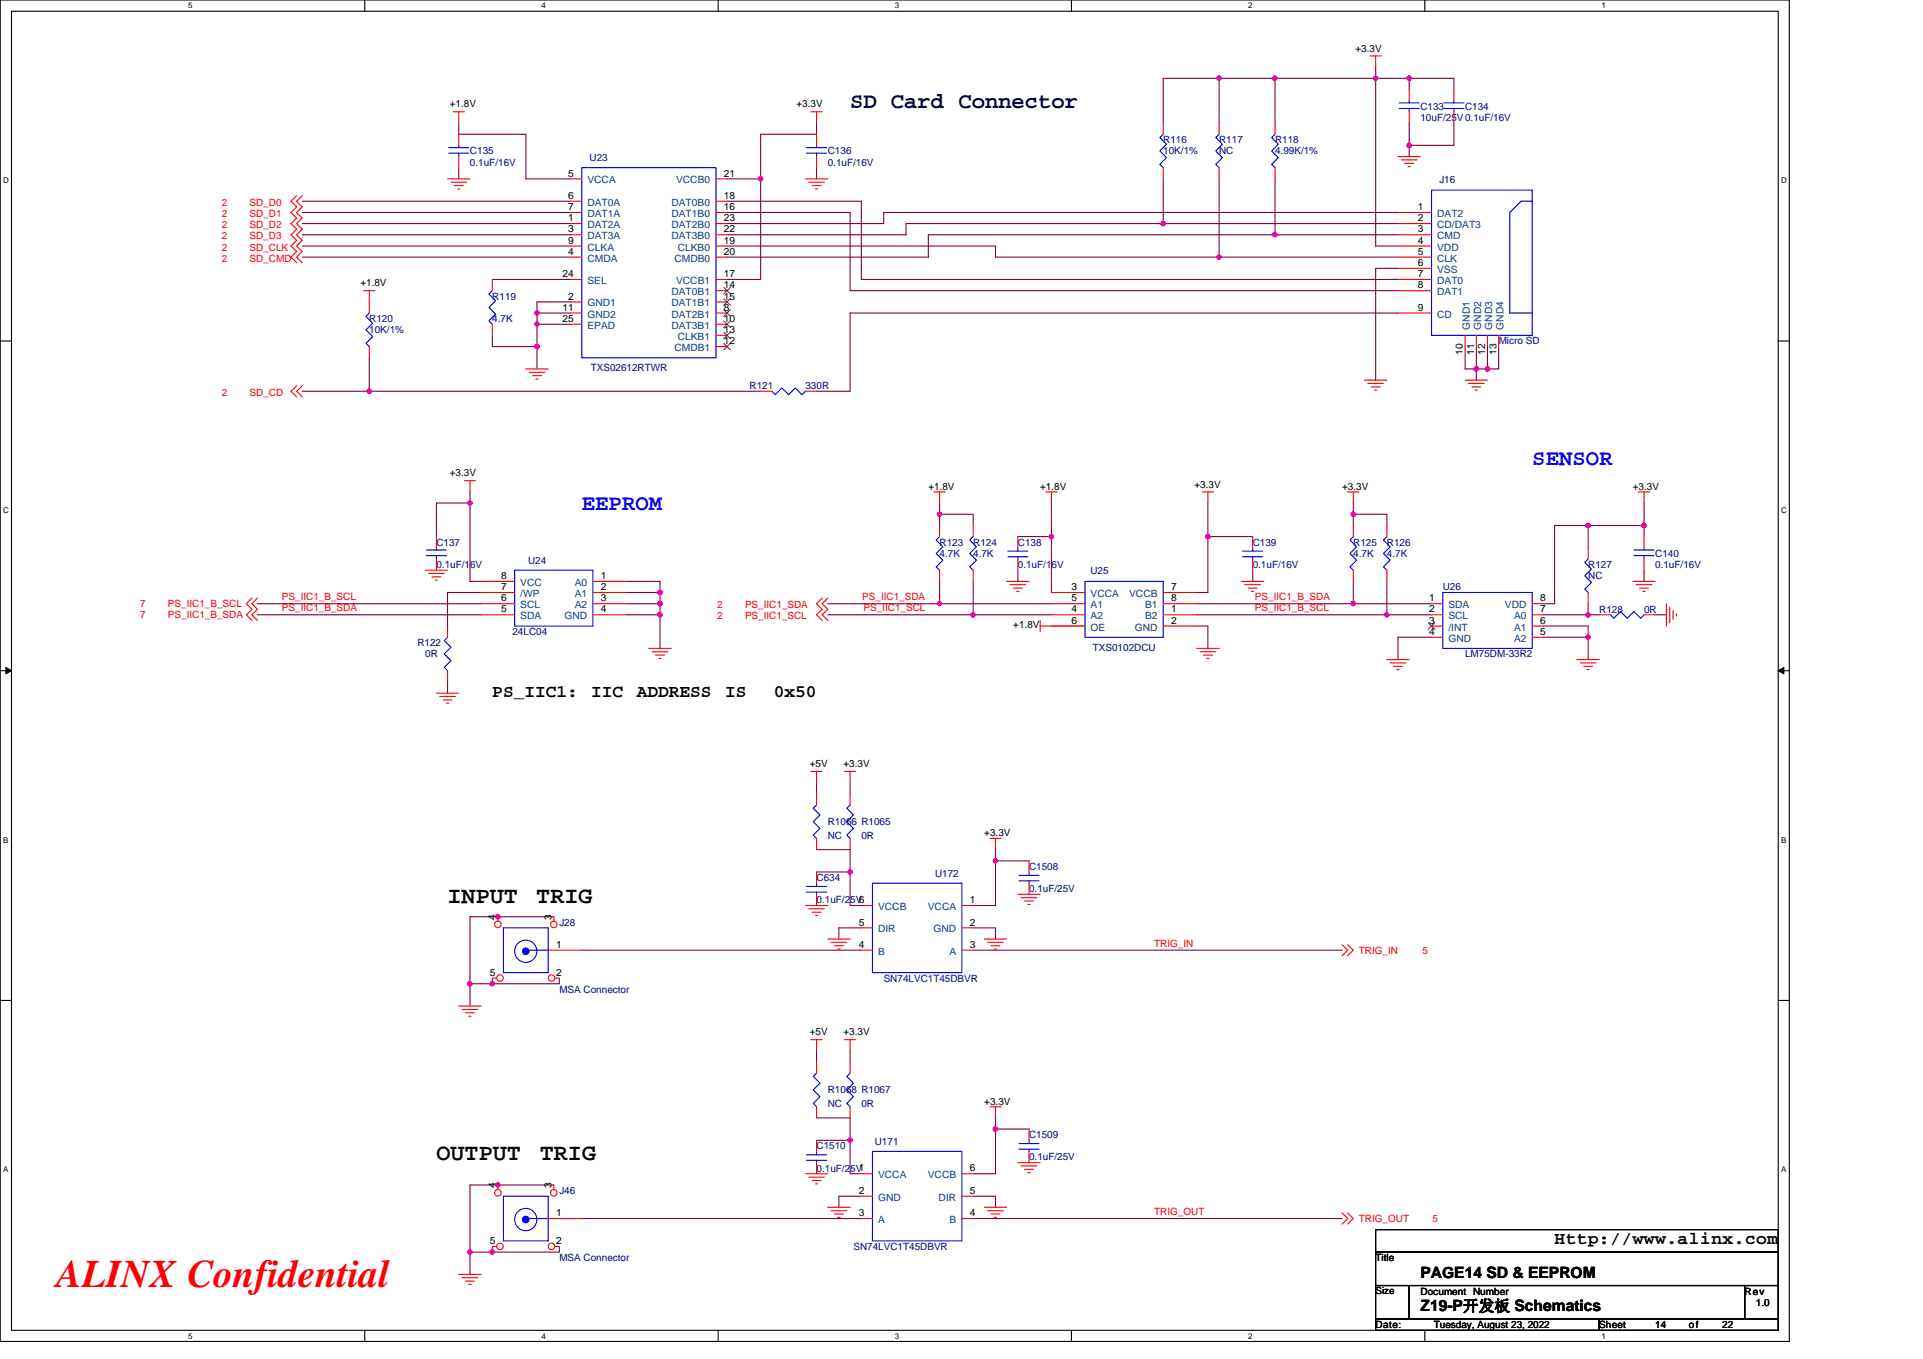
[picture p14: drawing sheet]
<svg xmlns="http://www.w3.org/2000/svg" width="297mm" height="210mm" viewBox="0 0 297 210" stroke-linecap="round" stroke-linejoin="round" font-family="sans-serif">
<defs><g id="words">
<text font-size="6" fill="#f00" x="8.7" y="198.8">ALINX Confidential</text>
<g font-size="3.6">
<text x="69.1" y="139.5">INPUT</text>
<text x="82.8" y="139.5">TRIG</text>
<text x="67.4" y="179.2">OUTPUT</text>
<text x="83.4" y="179.2">TRIG</text>
</g>
<text font-size="3.4" fill="#000040" x="131.3" y="16.7">SD Card Connector</text>
<g font-size="3.4" fill="#00f">
<text x="236.7" y="71.9">SENSOR</text>
<text x="89.9" y="78.8">EEPROM</text>
</g>
<g font-size="2.8">
<text x="76" y="107.7">PS_IIC1:</text>
<text x="91.3" y="107.7">IIC</text>
<text x="98.4" y="107.7">ADDRESS</text>
<text x="112" y="107.7">IS</text>
<text x="119.5" y="107.7">0x50</text>
<text x="240.1" y="192.3">Http://www.alinx.com</text>
</g>
<g font-size="2.4">
<text x="219.4" y="197.4">PAGE14 SD &amp; EEPROM</text>
<text x="219.4" y="202.6">Z19-P开发板 Schematics</text>
</g>
<g font-size="1.5">
<text x="209.4" y="8">+3.3V</text>
<text x="69.5" y="16.6">+1.8V</text>
<text x="123" y="16.6">+3.3V</text>
<text x="87.8" y="27.3">5</text>
<text x="111.8" y="27.3">21</text>
<text x="87.8" y="30.7">6</text>
<text x="87.8" y="32.5">7</text>
<text x="87.8" y="34.2">1</text>
<text x="87.8" y="35.9">3</text>
<text x="111.8" y="30.7">18</text>
<text x="111.8" y="32.5">16</text>
<text x="111.8" y="34.2">23</text>
<text x="111.8" y="35.9">22</text>
<text x="219" y="34.2">2</text>
<text x="219" y="35.9">3</text>
<text x="219" y="32.5">1</text>
<text x="87.8" y="37.7">9</text>
<text x="87.8" y="39.4">4</text>
<text x="111.8" y="39.4">20</text>
<text x="111.8" y="37.7">19</text>
<text x="219" y="37.7">4</text>
<text x="219" y="39.4">5</text>
<text x="219" y="41.1">6</text>
<text x="55.7" y="44.2">+1.8V</text>
<text x="86.9" y="42.8">24</text>
<text x="87.8" y="46.3">2</text>
<text x="111.8" y="42.8">17</text>
<text x="111.8" y="44.6">14</text>
<text x="111.8" y="46.3">15</text>
<text x="219" y="42.8">7</text>
<text x="219" y="44.6">8</text>
<text x="86.9" y="48">11</text>
<text x="86.9" y="49.7">25</text>
<text x="111.8" y="53.2">12</text>
<text x="111.8" y="48">8</text>
<text x="111.8" y="49.7">10</text>
<text x="111.8" y="51.5">13</text>
<text x="219" y="48">9</text>
<text x="226" y="54.8" transform="rotate(-90 226 54.8)">10</text>
<text x="227.7" y="54.8" transform="rotate(-90 227.7 54.8)">11</text>
<text x="229.4" y="54.8" transform="rotate(-90 229.4 54.8)">12</text>
<text x="231.1" y="54.8" transform="rotate(-90 231.1 54.8)">13</text>
<text x="69.5" y="73.6">+3.3V</text>
<text x="143.4" y="75.7">+1.8V</text>
<text x="160.7" y="75.7">+1.8V</text>
<text x="184.5" y="75.3">+3.3V</text>
<text x="207.3" y="75.7">+3.3V</text>
<text x="252.2" y="75.7">+3.3V</text>
<text x="77.4" y="89.5">8</text>
<text x="92.8" y="89.5">1</text>
<text x="77.4" y="94.6">5</text>
<text x="77.4" y="91.2">7</text>
<text x="77.4" y="92.9">6</text>
<text x="92.8" y="91.2">2</text>
<text x="92.8" y="92.9">3</text>
<text x="92.8" y="94.6">4</text>
<text x="165.5" y="92.9">5</text>
<text x="165.5" y="91.2">3</text>
<text x="165.5" y="94.6">4</text>
<text x="180.9" y="92.9">8</text>
<text x="180.9" y="94.6">1</text>
<text x="180.9" y="91.2">7</text>
<text x="220.8" y="92.9">1</text>
<text x="220.8" y="94.6">2</text>
<text x="237.9" y="94.6">7</text>
<text x="237.9" y="92.9">8</text>
<text x="156.5" y="97.1">+1.8V</text>
<text x="165.5" y="96.4">6</text>
<text x="180.9" y="96.4">2</text>
<text x="220.8" y="96.4">3</text>
<text x="220.8" y="98.1">4</text>
<text x="237.9" y="98.1">5</text>
<text x="237.9" y="96.4">6</text>
<text x="125.1" y="118.5">+5V</text>
<text x="130.3" y="118.5">+3.3V</text>
<text x="152" y="129.2">+3.3V</text>
<text x="76.6" y="142.2" transform="rotate(-90 76.6 142.2)">4</text>
<text x="85.2" y="142.2" transform="rotate(-90 85.2 142.2)">3</text>
<text x="132.7" y="143">5</text>
<text x="149.8" y="139.6">1</text>
<text x="149.8" y="143">2</text>
<text x="85.9" y="146.5">1</text>
<text x="132.7" y="146.5">4</text>
<text x="149.8" y="146.5">3</text>
<text x="75.7" y="150.8">5</text>
<text x="85.9" y="150.8">2</text>
<text x="125.1" y="160">+5V</text>
<text x="130.3" y="160">+3.3V</text>
<text x="152" y="170.7">+3.3V</text>
<text x="76.6" y="183.6" transform="rotate(-90 76.6 183.6)">4</text>
<text x="85.2" y="183.6" transform="rotate(-90 85.2 183.6)">3</text>
<text x="132.7" y="184.5">2</text>
<text x="149.8" y="181">6</text>
<text x="149.8" y="184.5">5</text>
<text x="85.9" y="187.9">1</text>
<text x="132.7" y="187.9">3</text>
<text x="149.8" y="187.9">4</text>
<text x="75.7" y="192.2">5</text>
<text x="85.9" y="192.2">2</text>
<text x="212.5" y="194.9">Title</text>
<text x="212.5" y="200">Size</text>
<text x="219.4" y="200">Document Number</text>
<text x="269.5" y="200">Rev</text>
<text x="271.2" y="201.8">1.0</text>
<text x="212.5" y="205.2">Date:</text>
<text x="221.5" y="205.2">Tuesday, August 23, 2022</text>
<text x="247" y="205.2">Sheet</text>
<text x="255.7" y="205.2">14</text>
<text x="260.9" y="205.2">of</text>
<text x="266" y="205.2">22</text>
</g>
<g font-size="1.5" fill="#000080">
<text x="219.4" y="17">C133</text>
<text x="226.3" y="17">C134</text>
<text x="72.6" y="23.9">C135</text>
<text x="127.9" y="23.9">C136</text>
<text x="179.7" y="22.1">R116</text>
<text x="179.7" y="23.9">10K/1%</text>
<text x="188.3" y="22.1">R117</text>
<text x="188.3" y="23.9">NC</text>
<text x="197" y="22.1">R118</text>
<text x="197" y="23.9">4.99K/1%</text>
<text x="219.4" y="18.7">10uF/25V0.1uF/16V</text>
<text x="72.6" y="25.6">0.1uF/16V</text>
<text x="91.1" y="24.9">U23</text>
<text x="127.9" y="25.6">0.1uF/16V</text>
<text x="222.3" y="28.3">J16</text>
<text x="76" y="46.3">R119</text>
<text x="57" y="49.8">R120</text>
<text x="57" y="51.5">10K/1%</text>
<text x="76" y="49.8">4.7K</text>
<text x="231.5" y="53.2">Micro SD</text>
<text x="91.2" y="57.4">TXS02612RTWR</text>
<text x="115.8" y="60.1">R121</text>
<text x="124.4" y="60.1">330R</text>
<text x="67.4" y="84.3">C137</text>
<text x="67.4" y="87.8">0.1uF/16V</text>
<text x="81.6" y="87.1">U24</text>
<text x="145.1" y="84.3">R123</text>
<text x="145.1" y="86">4.7K</text>
<text x="150.3" y="84.3">R124</text>
<text x="150.3" y="86">4.7K</text>
<text x="157.2" y="84.3">C138</text>
<text x="157.2" y="87.8">0.1uF/16V</text>
<text x="168.4" y="88.6">U25</text>
<text x="193.5" y="84.3">C139</text>
<text x="193.5" y="87.8">0.1uF/16V</text>
<text x="209" y="84.3">R125</text>
<text x="209" y="86">4.7K</text>
<text x="214.2" y="84.3">R126</text>
<text x="214.2" y="86">4.7K</text>
<text x="245.3" y="87.8">R127</text>
<text x="245.3" y="89.5">NC</text>
<text x="255.7" y="86">C140</text>
<text x="255.7" y="87.8">0.1uF/16V</text>
<text x="222.9" y="91.2">U26</text>
<text x="247" y="94.7">R128</text>
<text x="254" y="94.7">0R</text>
<text x="64.5" y="99.9">R122</text>
<text x="65.7" y="101.6">0R</text>
<text x="79.2" y="98.1">24LC04</text>
<text x="168.8" y="100.5">TXS0102DCU</text>
<text x="226.3" y="101.6">LM75DM-33R2</text>
<text x="127.9" y="127.5">R1066 R1065</text>
<text x="127.9" y="129.6">NC</text>
<text x="133.1" y="129.6">0R</text>
<text x="126.1" y="136.1">C634</text>
<text x="144.4" y="135.4">U172</text>
<text x="159" y="134.4">C1508</text>
<text x="159" y="137.9">0.1uF/25V</text>
<text x="86.4" y="143">J28</text>
<text x="126.1" y="139.6">0.1uF/25V6</text>
<text x="86.4" y="153.4">MSA Connector</text>
<text x="136.5" y="151.7">SN74LVC1T45DBVR</text>
<text x="127.9" y="169">R1068 R1067</text>
<text x="127.9" y="171">NC</text>
<text x="133.1" y="171">0R</text>
<text x="126.1" y="177.6">C1510</text>
<text x="135.1" y="176.9">U171</text>
<text x="159" y="175.9">C1509</text>
<text x="159" y="179.3">0.1uF/25V</text>
<text x="86.4" y="184.5">J46</text>
<text x="126.1" y="181">0.1uF/25V1</text>
<text x="86.4" y="194.9">MSA Connector</text>
<text x="131.8" y="193.1">SN74LVC1T45DBVR</text>
</g>
<g font-size="1.5" fill="#004080">
<text x="90.7" y="28.3">VCCA</text>
<text x="104.4" y="28.3">VCCB0</text>
<text x="90.7" y="31.8">DAT0A</text>
<text x="90.7" y="33.5">DAT1A</text>
<text x="90.7" y="35.2">DAT2A</text>
<text x="103.7" y="31.8">DAT0B0</text>
<text x="103.7" y="33.5">DAT1B0</text>
<text x="103.7" y="35.2">DAT2B0</text>
<text x="222" y="35.2">CD/DAT3</text>
<text x="222" y="33.5">DAT2</text>
<text x="90.7" y="37">DAT3A</text>
<text x="90.7" y="38.7">CLKA</text>
<text x="90.7" y="40.4">CMDA</text>
<text x="103.7" y="37">DAT3B0</text>
<text x="104.2" y="40.4">CMDB0</text>
<text x="104.7" y="38.7">CLKB0</text>
<text x="222" y="37">CMD</text>
<text x="222" y="38.7">VDD</text>
<text x="222" y="40.4">CLK</text>
<text x="90.7" y="43.9">SEL</text>
<text x="90.7" y="47.3">GND1</text>
<text x="103.7" y="45.6">DAT0B1</text>
<text x="103.7" y="47.3">DAT1B1</text>
<text x="104.4" y="43.9">VCCB1</text>
<text x="222" y="42.2">VSS</text>
<text x="222" y="43.9">DAT0</text>
<text x="222" y="45.6">DAT1</text>
<text x="90.7" y="49.1">GND2</text>
<text x="90.7" y="50.8">EPAD</text>
<text x="103.7" y="49.1">DAT2B1</text>
<text x="103.7" y="50.8">DAT3B1</text>
<text x="104.7" y="52.5">CLKB1</text>
<text x="222" y="49.1">CD</text>
<text x="227" y="50.9" transform="rotate(-90 227 50.9)">GND1</text>
<text x="228.8" y="50.9" transform="rotate(-90 228.8 50.9)">GND2</text>
<text x="230.5" y="50.9" transform="rotate(-90 230.5 50.9)">GND3</text>
<text x="232.2" y="50.9" transform="rotate(-90 232.2 50.9)">GND4</text>
<text x="104.2" y="54.3">CMDB1</text>
<text x="80.4" y="95.7">SDA</text>
<text x="80.4" y="90.5">VCC</text>
<text x="80.4" y="92.2">/WP</text>
<text x="80.4" y="94">SCL</text>
<text x="87.2" y="95.7">GND</text>
<text x="88.8" y="90.5">A0</text>
<text x="88.8" y="92.2">A1</text>
<text x="88.8" y="94">A2</text>
<text x="168.5" y="94">A1</text>
<text x="168.5" y="92.2">VCCA</text>
<text x="168.5" y="95.7">A2</text>
<text x="174.4" y="92.2">VCCB</text>
<text x="176.9" y="94">B1</text>
<text x="176.9" y="95.7">B2</text>
<text x="223.7" y="94">SDA</text>
<text x="223.7" y="95.7">SCL</text>
<text x="232.5" y="94">VDD</text>
<text x="233.9" y="95.7">A0</text>
<text x="168.5" y="97.4">OE</text>
<text x="175.3" y="97.4">GND</text>
<text x="223.7" y="97.4">/INT</text>
<text x="223.7" y="99.2">GND</text>
<text x="233.9" y="99.2">A2</text>
<text x="233.9" y="97.4">A1</text>
<text x="135.6" y="140.6">VCCB</text>
<text x="143.3" y="140.6">VCCA</text>
<text x="135.6" y="147.5">B</text>
<text x="135.6" y="144.1">DIR</text>
<text x="144.2" y="144.1">GND</text>
<text x="146.7" y="147.5">A</text>
<text x="135.6" y="182.1">VCCA</text>
<text x="135.6" y="185.5">GND</text>
<text x="143.3" y="182.1">VCCB</text>
<text x="145" y="185.5">DIR</text>
<text x="135.6" y="189">A</text>
<text x="146.7" y="189">B</text>
</g>
<g font-size="1.5" fill="#f00">
<text x="34.2" y="31.8">2</text>
<text x="34.2" y="33.5">2</text>
<text x="34.2" y="35.3">2</text>
<text x="38.6" y="31.8">SD_D0</text>
<text x="38.6" y="33.5">SD_D1</text>
<text x="38.6" y="35.3">SD_D2</text>
<text x="34.2" y="37">2</text>
<text x="34.2" y="38.7">2</text>
<text x="34.2" y="40.4">2</text>
<text x="38.6" y="37">SD_D3</text>
<text x="38.6" y="38.7">SD_CLK</text>
<text x="38.6" y="40.4">SD_CMD</text>
<text x="34.2" y="61.2">2</text>
<text x="38.6" y="61.2">SD_CD</text>
<text x="21.6" y="95.5">7</text>
<text x="21.6" y="93.8">7</text>
<text x="25.9" y="95.5">PS_IIC1_B_SDA</text>
<text x="25.9" y="93.8">PS_IIC1_B_SCL</text>
<text x="43.6" y="94.4">PS_IIC1_B_SDA</text>
<text x="43.6" y="92.7">PS_IIC1_B_SCL</text>
<text x="110.8" y="95.7">2</text>
<text x="110.8" y="94">2</text>
<text x="115.1" y="95.7">PS_IIC1_SCL</text>
<text x="115.1" y="94">PS_IIC1_SDA</text>
<text x="133.2" y="92.7">PS_IIC1_SDA</text>
<text x="133.4" y="94.4">PS_IIC1_SCL</text>
<text x="193.8" y="92.7">PS_IIC1_B_SDA</text>
<text x="193.8" y="94.4">PS_IIC1_B_SCL</text>
<text x="178.3" y="146.3">TRIG_IN</text>
<text x="209.9" y="147.4">TRIG_IN</text>
<text x="219.7" y="147.4">5</text>
<text x="178.3" y="187.7">TRIG_OUT</text>
<text x="209.9" y="188.8">TRIG_OUT</text>
<text x="221.3" y="188.8">5</text>
</g>
<g font-size="1.2">
<text x="29.1" y="1.3">5</text>
<text x="83.6" y="1.3">4</text>
<text x="138.2" y="1.3">3</text>
<text x="192.8" y="1.3">2</text>
<text x="247.4" y="1.3">1</text>
<text x=".5" y="28.3">D</text>
<text x="275.1" y="28.3">D</text>
<text x=".5" y="79.2">C</text>
<text x="275.1" y="79.2">C</text>
<text x=".5" y="130.2">B</text>
<text x="275.1" y="130.2">B</text>
<text x=".5" y="181.1">A</text>
<text x="275.1" y="181.1">A</text>
<text x="29.1" y="206.8">5</text>
<text x="83.6" y="206.8">4</text>
<text x="138.2" y="206.8">3</text>
<text x="192.8" y="206.8">2</text>
<text x="247.4" y="206.8">1</text>
</g>
</g></defs>
<path d="M0 0h276.4v207.3h-276.4zM1.8 1.7h272.9v203.8h-272.9z" fill="none" stroke="#000" stroke-width=".17"/>
<g fill="#fff">
<path d="M29.1 .2h.6v1.4h-.6z"/>
<path d="M29.1 205.7h.6v1.4h-.6z"/>
</g>
<path d="M56.3 0v1.7M56.3 205.5v1.8" fill="none" stroke="#000" stroke-width=".17"/>
<g fill="#fff">
<path d="M83.6 .2h.7v1.4h-.7z"/>
<path d="M83.6 205.7h.7v1.4h-.7z"/>
</g>
<path d="M110.9 0v1.7M110.9 205.5v1.8" fill="none" stroke="#000" stroke-width=".17"/>
<g fill="#fff">
<path d="M138.2 .2h.7v1.4h-.7z"/>
<path d="M138.2 205.7h.7v1.4h-.7z"/>
</g>
<path d="M165.5 0v1.7M165.5 205.5v1.8" fill="none" stroke="#000" stroke-width=".17"/>
<g fill="#fff">
<path d="M192.8 .2h.6v1.4h-.6z"/>
<path d="M192.8 205.7h.6v1.4h-.6z"/>
</g>
<path d="M220.1 0v1.7M220.1 205.5v1.8" fill="none" stroke="#000" stroke-width=".17"/>
<g fill="#fff">
<path d="M247.4 .2h.6v1.4h-.6z"/>
<path d="M247.4 205.7h.6v1.4h-.6z"/>
<path d="M.5 27.2h.8v1.4h-.8z"/>
<path d="M275.1 27.2h.9v1.4h-.9z"/>
<path d="M.5 78.1h.8v1.4h-.8z"/>
<path d="M275.1 78.1h.9v1.4h-.9z"/>
</g>
<path d="M0 52.7h1.8M274.7 52.7h1.7" fill="none" stroke="#000" stroke-width=".17"/>
<g fill="#fff">
<path d="M.5 129.1h.8v1.4h-.8z"/>
<path d="M275.1 129.1h.8v1.4h-.8z"/>
</g>
<path d="M0 103.6h1.8M274.7 103.6h1.7" fill="none" stroke="#000" stroke-width=".17"/>
<path d="M.9 103.1l.9 .5-.9 .5zM274.7 103.6l.8-.5v1z" fill="#000" stroke="#000" stroke-width=".15"/>
<g fill="#fff">
<path d="M.5 180h.8v1.4h-.8z"/>
<path d="M275.1 180h.8v1.4h-.8z"/>
</g>
<path d="M0 154.6h1.8M274.7 154.6h1.7M212.5 190h62.2v3.5h-62.2zM212.5 193.5h62.2v5.1h-62.2zM212.5 198.6h5.2v5.2h-5.2zM217.7 198.6h51.8v5.2h-51.8zM269.5 198.6h5.2v5.2h-5.2zM212.5 203.8h34.5v1.7h-34.5zM247 203.8h27.7v1.7h-27.7z" fill="none" stroke="#000" stroke-width=".17"/>
<g fill="none" stroke="#800040" stroke-width=".17">
<path d="M70.9 19v1.7h10.3v6.9h6.9M126.1 19v1.7h-8.6v6.9M188.3 12.1h8.7M188.3 12.1h-8.6v6.9M188.3 12.1v6.9M197 12.1h15.5M197 12.1v6.9M212.5 10.4v1.7M212.5 12.1v25.9h3.4M212.5 12.1h5.2M217.7 12.1h6.9v1.7M217.7 12.1v1.7"/>
<path d="M217.7 19v3.5M224.6 19v3.5h-6.9M46.7 39.7h41.4M46.7 36.3h41.4M46.7 38h41.4M46.7 31.1h41.4M46.7 32.8h41.4M46.7 34.5h41.4M70.9 25.9v1.7M112.3 38h41.5v1.7h34.5M112.3 32.8h19v12.1h84.6M112.3 27.6h5.2"/>
<path d="M112.3 31.1h20.8v12.1h82.8M117.5 27.6v15.6h-5.2M126.1 25.9v1.7M179.7 27.6v6.9M179.7 34.5h-39.7v1.8h-27.7M179.7 34.5h36.2M188.3 39.7h27.6M188.3 27.6v12.1M197 27.6v8.7M197 36.3h-53.6v3.4h-31.1M197 36.3h18.9M215.9 32.8h-79.4v1.7h-24.2"/>
<path d="M217.7 22.5v1.7M57 55.3v5.2M76 51.8v1.8h6.9M76 43.2h12.1M82.9 50.1v3.5M82.9 48.4h5.2M82.9 50.1h5.2M82.9 53.6v3.4M82.9 48.4v1.7M88.1 46.7h-5.2v1.7M215.9 48.4h-84.6v12.1h-5.2M215.9 41.5h-3.4v17.2"/>
<path d="M226.3 53.6v3.4h1.7M228 53.6v3.4M228 57h1.8M228 57v1.7M229.8 53.6v3.4M231.5 53.6v3.4h-1.7M46.7 60.5h10.3M57 60.5h60.5M72.6 77.7v12.1h1.7M72.6 77.7h-5.2v5.2M72.6 76v1.7M145.1 79.5v1.7"/>
<path d="M145.1 79.5h5.2v1.7M145.1 77.7v1.8M162.4 77.7v5.2M186.6 77.7v13.8h-1.7M209 77.7v1.8M209 79.5v1.7M209 79.5h5.2v1.7M254 77.7v3.5M39.8 95h34.5M39.8 93.3h34.5M74.3 91.5h-5.2v5.2M96.8 93.3h5.2"/>
<path d="M96.8 95h5.2M96.8 89.8h5.2v1.7M96.8 91.5h5.2M102 93.3v1.7M102 91.5v1.8M102 95v5.2M127.9 93.3h17.2M127.9 95h22.4M145.1 89.8v3.5M145.1 93.3h17.3M150.3 89.8v5.2M150.3 95h12.1"/>
<path d="M157.2 88.1v1.7M157.2 82.9h5.2v8.6M162.4 96.7h5.2M184.9 95h29.3M184.9 96.7h1.7v3.5M184.9 93.3h24.1M186.6 82.9h6.9M193.5 88.1v1.7M209 93.3h12.1M209 89.8v3.5M214.2 95h6.9M214.2 89.8v5.2"/>
<path d="M221.1 98.5h-5.2v3.4M238.4 98.5h6.9M238.4 96.7h6.9v1.8M238.4 95h6.9M245.3 93.3v1.7h1.7M245.3 81.2h8.7M245.3 98.5v3.4M245.3 84.6v-3.4h-5.2v12.1h-1.7M254 88.1v1.7M254 81.2v1.7M255.7 95h1.7M69.1 105.4v1.7"/>
<path d="M126.1 131.3h5.2v3.4M126.1 120.9v1.7M126.1 134.7h5.2M131.3 120.9v1.7M131.3 134.7v5.2h1.8M153.8 133v6.9h-3.5M153.8 131.3v1.7h5.2M72.6 152h3.4M72.6 152v3.4M76 151.1v.9M85.6 141.6h-13v10.4M86.4 151.1v.9h-10.4"/>
<path d="M89.9 146.8h43.2M133.1 143.4h-3.5v1.7M150.3 146.8h57M150.3 143.4h3.5v1.7M126.1 162.4v1.7M126.1 176.2h5.2M126.1 172.7h5.2v3.5M131.3 176.2v5.2h1.8M131.3 162.4v1.7M153.8 174.5v6.9h-3.5M153.8 172.7v1.8h5.2M72.6 193.5v3.4"/>
<path d="M72.6 193.5h3.4M76 192.6v.9M85.6 183.1h-13v10.4M86.4 192.6v.9h-10.4M89.9 188.3h43.2M133.1 184.8h-3.5v1.7M150.3 188.3h57M150.3 184.8h3.5v1.7"/>
</g>
<g fill="#f0f" stroke="#f0f" stroke-width=".17">
<circle cx="245.3" cy="98.4" r=".34"/>
<circle cx="245.3" cy="81.2" r=".34"/>
<circle cx="186.6" cy="82.9" r=".34"/>
<circle cx="162.4" cy="82.9" r=".34"/>
<circle cx="145.1" cy="93.3" r=".34"/>
<circle cx="150.3" cy="95" r=".34"/>
<circle cx="209" cy="93.3" r=".34"/>
<circle cx="214.2" cy="95" r=".34"/>
<circle cx="253.9" cy="81.2" r=".34"/>
<circle cx="101.9" cy="93.3" r=".34"/>
<circle cx="101.9" cy="91.5" r=".34"/>
<circle cx="101.9" cy="95" r=".34"/>
<circle cx="72.6" cy="77.7" r=".34"/>
<circle cx="209" cy="79.4" r=".33"/>
<circle cx="245.3" cy="95" r=".34"/>
<circle cx="145.1" cy="79.4" r=".33"/>
<circle cx="188.3" cy="12.1" r=".34"/>
<circle cx="212.5" cy="12.1" r=".34"/>
<circle cx="196.9" cy="12.1" r=".34"/>
<circle cx="217.7" cy="12.1" r=".34"/>
<circle cx="217.7" cy="22.5" r=".34"/>
<circle cx="117.5" cy="27.6" r=".33"/>
<circle cx="179.7" cy="34.5" r=".34"/>
<circle cx="196.9" cy="36.3" r=".33"/>
<circle cx="188.3" cy="39.7" r=".34"/>
<circle cx="82.9" cy="48.4" r=".34"/>
<circle cx="83" cy="53.5" r=".33"/>
<circle cx="82.9" cy="50.1" r=".34"/>
<circle cx="229.8" cy="57" r=".34"/>
<circle cx="228" cy="57" r=".34"/>
<circle cx="57" cy="60.4" r=".34"/>
<circle cx="153.8" cy="174.4" r=".33"/>
<circle cx="131.3" cy="176.2" r=".34"/>
<circle cx="72.6" cy="193.4" r=".34"/>
<circle cx="76" cy="193.4" r=".34"/>
<circle cx="76.9" cy="183.1" r=".33"/>
<circle cx="153.8" cy="133" r=".34"/>
<circle cx="131.3" cy="134.7" r=".34"/>
<circle cx="76.9" cy="141.6" r=".34"/>
<circle cx="72.6" cy="152" r=".34"/>
<circle cx="76" cy="152" r=".34"/>
</g>
<g fill="none" stroke="#f00" stroke-width=".17">
<path d="M70 17.3h1.7M70.9 17.3v1.7M125.3 17.3h1.7M126.1 17.3v1.7M179.7 19v1.7M188.3 19v1.7M197 19v1.7M211.6 8.6h1.8M212.5 8.6v1.8M45.8 30.2l-.8 .9 .8 .9-.8 .8 .8 .9-.8 .8 .8 .9-.8 .9 .8 .8-.8 .9 .8 .9-.8 .8 .8 .9M46.7 30.2l-.9 .9 .9 .9-.9 .8 .9 .9-.9 .8 .9 .9-.9 .9 .9 .8-.9 .9 .9 .9-.9 .8 .9 .9M69.1 27.6h3.5"/>
<path d="M69.7 28.2h2.4M70.2 28.7h1.4M70.7 29.2h.3M70.9 20.7v1.8M70.9 24.2v1.7M124.4 27.6h3.5M124.9 28.2h2.4M125.5 28.7h1.3M126 29.2h.3M126.1 20.7v1.8M126.1 24.2v1.7M179.7 25.9v1.7"/>
<path d="M188.3 25.9v1.7M197 25.9v1.7M215.9 24.2h3.5M215.9 34.5h5.2M215.9 36.3h5.2M215.9 38h5.2M215.9 39.7h5.2M215.9 32.8h5.2M216.5 24.7h2.4M217 25.2h1.4M217.5 25.7h.3M45.8 59.6l-.8 .9 .8 .8"/>
<path d="M46.7 59.6l-.9 .9 .9 .8M56.2 44.9h1.7M57 44.9v3.5M57 53.6v1.7M76 50.1v1.7M76 43.2v1.7M81.2 57h3.5M81.7 57.5h2.5M82.3 58h1.3M82.8 58.6h.3M210.8 58.7h3.4M211.3 59.2h2.4"/>
<path d="M211.8 59.8h1.4M215.9 41.5h5.2M215.9 43.2h5.2M215.9 44.9h5.2M215.9 48.4h5.2M226.3 51.8v1.8M226.3 58.7h3.5M226.8 59.2h2.5M227.3 59.8h1.4M228 51.8v1.8M229.8 51.8v1.8M231.5 51.8v1.8"/>
<path d="M71.7 74.3h1.7M72.6 74.3v1.7M144.3 76h1.7M145.1 76v1.7M161.5 76h1.8M162.4 76v1.7M185.7 76h1.7M186.6 76v1.7M208.2 76h1.7M209 76v1.7M212.3 60.3h.4M227.9 60.3h.3"/>
<path d="M253.1 76h1.7M254 76v1.7M38.9 92.4l-.8 .9 .8 .8-.8 .9 .8 .9M39.8 92.4l-.9 .9 .9 .8-.9 .9 .9 .9M65.7 88.1h3.4M66.2 88.6h2.4M66.7 89.1h1.4M67.2 89.6h.4M69.1 96.7v1.8M74.3 95h5.2M74.3 89.8h5.2M74.3 91.5h5.2"/>
<path d="M74.3 93.3h5.2M91.6 95h5.2M91.6 89.8h5.2M91.6 91.5h5.2M91.6 93.3h5.2M127 92.4l-.9 .9 .9 .8-.9 .9 .9 .9M127.9 92.4l-.9 .9 .9 .8-.9 .9 .9 .9M145.1 88.1v1.7M145.1 81.2v1.7M155.5 89.8h3.5M156 90.3h2.4M156.5 90.9h1.4"/>
<path d="M157.1 91.4h.3M160.7 96.7h6.9M160.7 95.9v1.7M162.4 93.3h5.2M162.4 91.5h5.2M162.4 95h5.2M179.7 93.3h5.2M179.7 91.5h5.2M179.7 96.7h5.2M179.7 95h5.2M191.8 89.8h3.4M192.3 90.3h2.4"/>
<path d="M192.8 90.9h1.4M193.3 91.4h.4M209 88.1v1.7M209 81.2v1.7M214.2 88.1v1.7M214.2 81.2v1.7M221.1 93.3h1.8M221.1 95h1.8M221.1 96.7h1.8M221.1 98.5h1.8M236.7 98.5h1.7M236.7 96.7h1.7"/>
<path d="M236.7 95h1.7M236.7 93.3h1.7M247 95h1.8M252.2 89.8h3.5M252.7 90.3h2.5M253.3 90.9h1.3M253.8 91.4h.3M254 95h1.7M257.4 93.3v3.4M257.9 93.8v2.4M258.4 94.3v1.4M258.9 94.8v.4"/>
<path d="M67.4 107.1h3.5M67.9 107.6h2.5M68.4 108.1h1.4M69 108.6h.3M69.1 103.6v1.8M100.2 100.2h3.5M100.8 100.7h2.4M101.3 101.2h1.3M101.8 101.7h.3M125.3 119.2h1.7M126.1 119.2v1.7M130.4 119.2h1.8"/>
<path d="M131.3 119.2v1.7M184.9 100.2h3.4M185.4 100.7h2.4M185.9 101.2h1.4M186.4 101.7h.4M214.2 101.9h3.5M214.7 102.4h2.5M215.3 103h1.3M215.8 103.5h.3M243.6 101.9h3.4M244.1 102.4h2.4M244.6 103h1.4"/>
<path d="M245.1 103.5h.4M124.4 139.9h3.5M126.1 122.6v1.8M126.1 129.5v1.8M126.1 138.2v1.7M126.1 134.7v1.8M131.3 122.6v1.8M131.3 129.5v1.8M133.1 139.9h1.7M148.6 139.9h1.7M152.9 129.5h1.7M153.8 129.5v1.8"/>
<path d="M157.2 138.2h3.5M157.7 138.7h2.5M158.3 139.2h1.3M158.8 139.7h.3M159 136.5v1.7M159 133v1.7M70.9 155.4h3.4M71.4 156h2.4M71.9 156.5h1.4M72.4 157h.4M84.7 146.8h5.2M124.9 140.4h2.4"/>
<path d="M125.5 140.9h1.3M126 141.5h.3M127.9 145.1h3.4M128.4 145.6h2.4M128.9 146.1h1.4M129.4 146.6h.4M133.1 146.8h1.7M133.1 143.4h1.7M148.6 143.4h1.7M148.6 146.8h1.7M152 145.1h3.5M152.6 145.6h2.4"/>
<path d="M153.1 146.1h1.3M153.6 146.6h.3M207.3 146l.9 .8-.9 .9M208.2 146l.8 .8-.8 .9M125.3 160.6h1.7M126.1 160.6v1.8M126.1 164.1v1.7M126.1 171v1.7M126.1 179.6v1.8M126.1 176.2v1.7M130.4 160.6h1.8M131.3 160.6v1.8"/>
<path d="M131.3 164.1v1.7M131.3 171v1.7M152.9 171h1.7M153.8 171v1.7M157.2 179.6h3.5M159 177.9v1.7M159 174.5v1.7M70.9 196.9h3.4M71.4 197.4h2.4M71.9 198h1.4M72.4 198.5h.4M124.4 181.4h3.5"/>
<path d="M124.9 181.9h2.4M125.5 182.4h1.3M126 182.9h.3M127.9 186.5h3.4M128.4 187.1h2.4M128.9 187.6h1.4M129.4 188.1h.4M152 186.5h3.5M152.6 187.1h2.4M153.1 187.6h1.3M153.6 188.1h.3M157.7 180.1h2.5"/>
<path d="M158.3 180.7h1.3M158.8 181.2h.3M207.3 187.4l.9 .9-.9 .8M208.2 187.4l.8 .9-.8 .8"/>
</g>
<g fill="none" stroke="#00f" stroke-width=".17">
<path d="M69.3 23.7h3.1M69.3 22.8h3.1M70.9 22.5v.3M70.9 23.7v.5M124.6 23.7h3.1M124.6 22.8h3.1M126.1 22.5v.3M126.1 23.7v.5M179.7 20.7l-.5 .6 1 1-1 1 1 1.1-1 1 .5 .5M188.3 20.7l-.5 .6 1 1-1 1 1 1.1-1 1 .5 .5M197 20.7l-.6 .6 1.1 1-1.1 1 1.1 1.1-1.1 1 .6 .5M221.1 29.4h15.6v22.4h-15.6z"/>
<path d="M236.7 31.1h-1.8l-1.7 1.7v15.6h3.5M57 48.4l-.5 .5 1.1 1-1.1 1.1 1.1 1-1.1 1 .5 .6M76 44.9l-.5 .5 1.1 1.1-1.1 1 1.1 1-1.1 1.1 .5 .5M69.1 98.5l-.5 .5 1.1 1-1.1 1 1.1 1.1-1.1 1 .5 .5M79.5 88.1h12.1v8.6h-12.1zM145.1 82.9l-.5 .5 1 1.1-1 1 1 1.1-1 1 .5 .5M167.6 89.8h12.1v8.7h-12.1zM209 82.9l-.5 .5 1 1.1-1 1 1 1.1-1 1 .5 .5M214.2 82.9l-.5 .5 1 1.1-1 1 1 1.1-1 1 .5 .5M222.9 91.5h13.8v8.7h-13.8zM248.8 95l.5 .5 1-1 1.1 1 1-1 1 1 .6-.5M124.6 137h3.1"/>
<path d="M124.6 137.8h3.1M126.1 124.4l-.5 .5 1.1 1-1.1 1.1 1.1 1-1.1 1 .5 .5M126.1 137.8v.4M126.1 136.5v.5M131.3 124.4l-.5 .5 1 1-1 1.1 1 1-1 1 .5 .5M134.8 136.5h13.8v13.8h-13.8zM157.4 135.3h3.1M157.4 136.1h3.1M159 136.1v.4M159 134.7v.6M77.8 143.4h6.9v6.9h-6.9zM81.7 146.8h3"/>
<path d="M124.6 178.4h3.1M124.6 179.3h3.1M126.1 165.8l-.5 .5 1.1 1.1-1.1 1 1.1 1-1.1 1.1 .5 .5M126.1 179.3v.3M126.1 177.9v.5M131.3 165.8l-.5 .5 1 1.1-1 1 1 1-1 1.1 .5 .5M157.4 176.7h3.1M157.4 177.6h3.1M159 177.6v.3M159 176.2v.5"/>
<circle cx="81.2" cy="147" r="1.71"/>
</g>
<path d="M220.6 96.2l1.1 1.1M221.6 96.2l-1 1.1" fill="none" stroke="#804000" stroke-width=".15"/>
<circle cx="81.2" cy="147" r=".51" fill="#00f" stroke="#00f" stroke-width=".17"/>
<circle cx="85.2" cy="151.1" r=".51" fill="#fff" stroke="#f00" stroke-width=".17"/>
<path d="M85.7 151.1h.7" fill="none" stroke="#f00" stroke-width=".17"/>
<circle cx="85.5" cy="142.8" r=".51" fill="#fff" stroke="#f00" stroke-width=".17"/>
<path d="M85.6 141.6v.7" fill="none" stroke="#f00" stroke-width=".17"/>
<circle cx="76.9" cy="142.8" r=".51" fill="#fff" stroke="#f00" stroke-width=".17"/>
<path d="M76.9 141.6v.7" fill="none" stroke="#f00" stroke-width=".17"/>
<circle cx="77.2" cy="151.1" r=".51" fill="#fff" stroke="#f00" stroke-width=".17"/>
<path d="M217.7 13.8v1.8M217.7 17.3v1.7M67.4 82.9v1.7M67.4 86.4v1.7M76 151.1h.7M84.7 188.3h5.2M133.1 181.4h1.7M133.1 184.8h1.7M133.1 188.3h1.7M148.6 188.3h1.7M148.6 184.8h1.7M148.6 181.4h1.7" fill="none" stroke="#f00" stroke-width=".17"/>
<g fill="none" stroke="#00f" stroke-width=".17">
<path d="M216.1 16.8h3.1M216.1 15.9h3.1M217.7 15.6v.3M217.7 16.8v.5M65.8 85.9h3.2M65.8 85h3.2M67.4 84.6v.4M67.4 85.9v.5M134.8 177.9h13.8v13.8h-13.8zM77.8 184.8h6.9v6.9h-6.9zM81.7 188.3h3"/>
<circle cx="81.2" cy="188.4" r="1.72"/>
</g>
<circle cx="81.2" cy="188.4" r=".51" fill="#00f" stroke="#00f" stroke-width=".17"/>
<circle cx="85.2" cy="192.6" r=".51" fill="#fff" stroke="#f00" stroke-width=".17"/>
<path d="M85.7 192.6h.7" fill="none" stroke="#f00" stroke-width=".17"/>
<circle cx="85.5" cy="184.3" r=".51" fill="#fff" stroke="#f00" stroke-width=".17"/>
<path d="M85.6 183.1v.7" fill="none" stroke="#f00" stroke-width=".17"/>
<circle cx="76.9" cy="184.3" r=".51" fill="#fff" stroke="#f00" stroke-width=".17"/>
<path d="M76.9 183.1v.7" fill="none" stroke="#f00" stroke-width=".17"/>
<circle cx="77.2" cy="192.6" r=".51" fill="#fff" stroke="#f00" stroke-width=".17"/>
<g fill="none" stroke="#f00" stroke-width=".17">
<path d="M224.6 13.8v1.8M224.6 17.3v1.7M88.1 27.6h1.8M88.1 31.1h1.8M88.1 32.8h1.8M88.1 34.5h1.8M88.1 36.3h1.8M88.1 38h1.8M88.1 39.7h1.8M110.6 27.6h1.7M110.6 31.1h1.7M110.6 32.8h1.7"/>
<path d="M110.6 34.5h1.7M110.6 36.3h1.7M110.6 38h1.7M110.6 39.7h1.7M88.1 43.2h1.8M88.1 46.7h1.8M88.1 48.4h1.8M88.1 50.1h1.8M110.6 43.2h1.7M110.6 44.9h1.7M110.6 46.7h1.7M110.6 48.4h1.7"/>
<path d="M110.6 50.1h1.7M110.6 51.8h1.7M110.6 53.6h1.7M117.5 60.5h1.7M124.4 60.5h1.7M150.3 88.1v1.7M150.3 81.2v1.7M157.2 86.4v1.7M157.2 82.9v1.7M193.5 86.4v1.7M193.5 82.9v1.7M245.3 91.5v1.8"/>
<path d="M245.3 84.6v1.8M254 82.9v1.7M254 86.4v1.7M76 192.6h.7"/>
</g>
<g fill="none" stroke="#00f" stroke-width=".17">
<path d="M223 16.8h3.1M223 15.9h3.1M224.6 15.6v.3M224.6 16.8v.5M89.9 25.9h20.7v29.4h-20.7zM119.2 60.5l.5 .5 1.1-1.1 1 1.1 1-1.1 1.1 1.1 .5-.5M150.3 82.9l-.5 .5 1 1.1-1 1 1 1.1-1 1 .5 .5M155.7 85.2h3.1M155.7 86h3.1M157.2 86v.4M157.2 84.6v.6M191.9 85.2h3.1"/>
<path d="M191.9 86h3.1M193.5 86v.4M193.5 84.6v.6M245.3 86.4l-.5 .5 1 1-1 1.1 1 1-1 1 .5 .5M252.4 85.9h3.1M252.4 85h3.1M254 84.6v.4M254 85.9v.5"/>
</g>
<path d="M111.8 44.4l1 1M111.8 46.1l1 1.1M111.8 47.9l1 1M111.8 49.6l1 1M111.8 51.3l1 1M111.8 53l1 1.1M112.8 44.4l-1 1M112.8 46.1l-1 1.1M112.8 47.9l-1 1M112.8 49.6l-1 1M112.8 51.3l-1 1M112.8 53l-1 1.1" fill="none" stroke="#804000" stroke-width=".15"/>
<g fill="#f0f" stroke="#f0f" stroke-width=".17">
<circle cx="245.3" cy="98.4" r=".34"/>
<circle cx="245.3" cy="81.2" r=".34"/>
<circle cx="186.6" cy="82.9" r=".34"/>
<circle cx="162.4" cy="82.9" r=".34"/>
<circle cx="145.1" cy="93.3" r=".34"/>
<circle cx="150.3" cy="95" r=".34"/>
<circle cx="209" cy="93.3" r=".34"/>
<circle cx="214.2" cy="95" r=".34"/>
<circle cx="253.9" cy="81.2" r=".34"/>
<circle cx="101.9" cy="93.3" r=".34"/>
<circle cx="101.9" cy="91.5" r=".34"/>
<circle cx="101.9" cy="95" r=".34"/>
<circle cx="72.6" cy="77.7" r=".34"/>
<circle cx="209" cy="79.4" r=".33"/>
<circle cx="245.3" cy="95" r=".34"/>
<circle cx="145.1" cy="79.4" r=".33"/>
<circle cx="188.3" cy="12.1" r=".34"/>
<circle cx="212.5" cy="12.1" r=".34"/>
<circle cx="196.9" cy="12.1" r=".34"/>
<circle cx="217.7" cy="12.1" r=".34"/>
<circle cx="217.7" cy="22.5" r=".34"/>
<circle cx="117.5" cy="27.6" r=".33"/>
<circle cx="179.7" cy="34.5" r=".34"/>
<circle cx="196.9" cy="36.3" r=".33"/>
<circle cx="188.3" cy="39.7" r=".34"/>
<circle cx="82.9" cy="48.4" r=".34"/>
<circle cx="83" cy="53.5" r=".33"/>
<circle cx="82.9" cy="50.1" r=".34"/>
<circle cx="229.8" cy="57" r=".34"/>
<circle cx="228" cy="57" r=".34"/>
<circle cx="57" cy="60.4" r=".34"/>
<circle cx="153.8" cy="174.4" r=".33"/>
<circle cx="131.3" cy="176.2" r=".34"/>
<circle cx="72.6" cy="193.4" r=".34"/>
<circle cx="76" cy="193.4" r=".34"/>
<circle cx="76.9" cy="183.1" r=".33"/>
<circle cx="153.8" cy="133" r=".34"/>
<circle cx="131.3" cy="134.7" r=".34"/>
<circle cx="76.9" cy="141.6" r=".34"/>
<circle cx="72.6" cy="152" r=".34"/>
<circle cx="76" cy="152" r=".34"/>
</g>
<use href="#words"/>
</svg>
